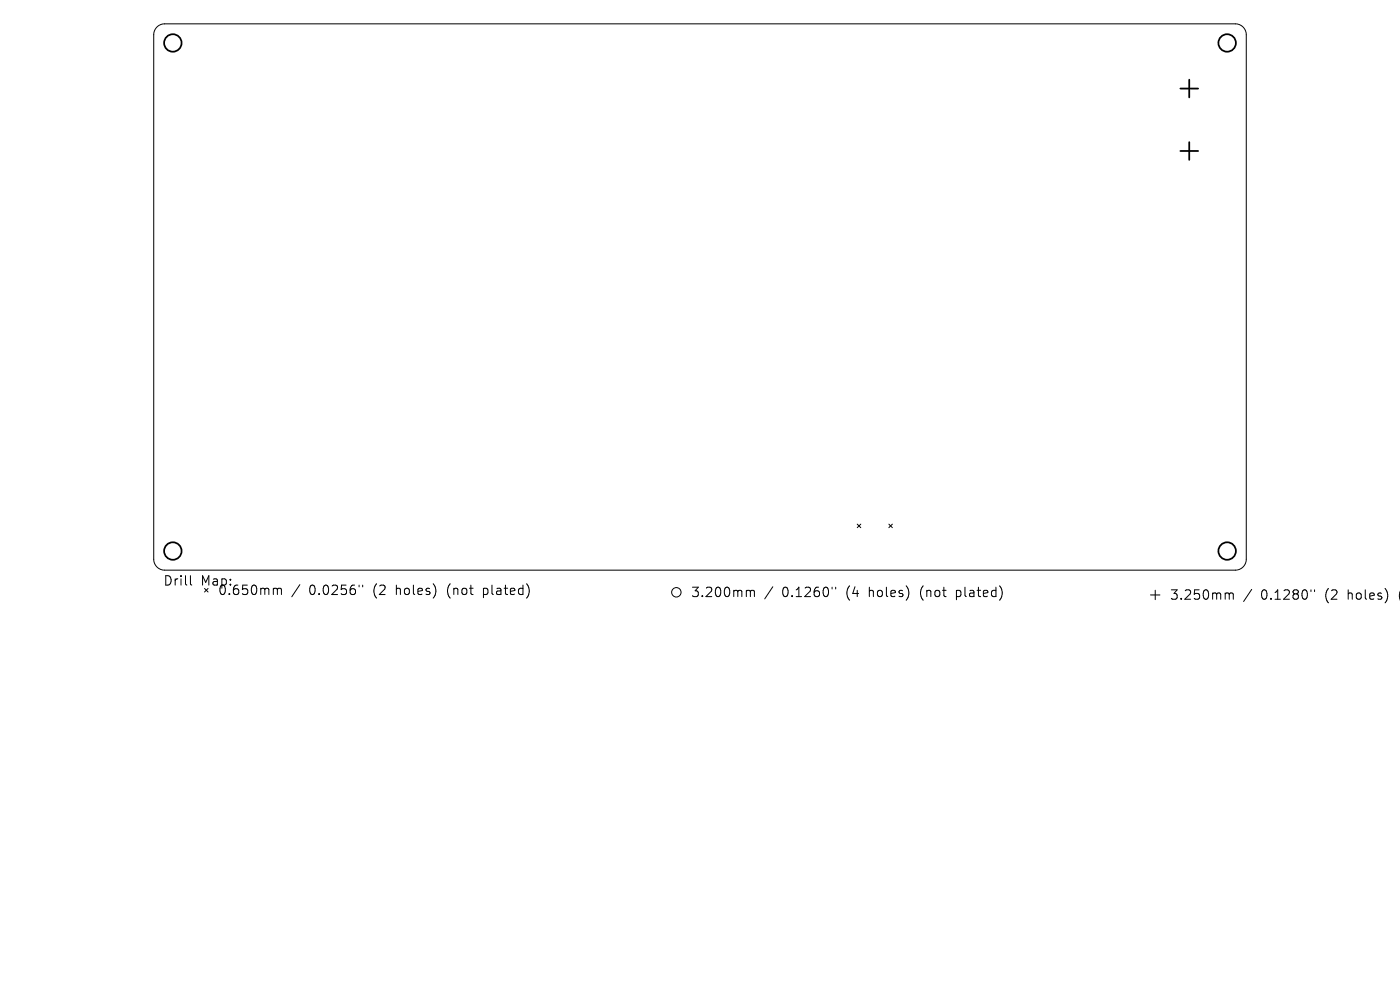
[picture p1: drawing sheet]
<svg xmlns="http://www.w3.org/2000/svg" width="297mm" height="210mm" viewBox="0 0 297 210" stroke-linecap="round" stroke-linejoin="round" font-family="sans-serif">
<defs><g id="words">
<g font-size="2.8">
<text x="34.6" y="124.5">Drill</text>
<text x="42.6" y="124.5">Map:</text>
<text x="46.1" y="126.5">0.650mm</text>
<text x="65.6" y="126.5">0.0256&quot;</text>
<text x="79.3" y="126.5">(2</text>
<text x="84.3" y="126.5">holes)</text>
<text x="95.3" y="126.5">(not</text>
<text x="103.2" y="126.5">plated)</text>
<text x="146.5" y="126.9">3.200mm</text>
<text x="165.9" y="126.9">0.1260&quot;</text>
<text x="179.7" y="126.9">(4</text>
<text x="184.6" y="126.9">holes)</text>
<text x="195.7" y="126.9">(not</text>
<text x="203.5" y="126.9">plated)</text>
<text x="248.1" y="127.5">3.250mm</text>
<text x="267.5" y="127.5">0.1280&quot;</text>
<text x="281.2" y="127.5">(2</text>
<text x="286.2" y="127.5">holes)</text>
</g>
</g></defs>
<g fill="none" stroke="#000" stroke-width=".21">
<path d="M33.3 5.7l.8-.5 .8-.1h227.2a2.32 2.32 0 0 1 2.3 2.3v111.2a2.32 2.32 0 0 1-2.3 2.3h-227.2a2.32 2.32 0 0 1-2.3-2.3v-111.2l.2-1zM181.9 111.2l.7 .7M182.6 111.2l-.7 .7M188.6 111.2l.7 .7M189.3 111.2l-.7 .7M40.4 122.1v1.7l.3 .3M58.3 124.8h.3l.2 .3M58.8 125.1l.3-.3 .5 .1 .1 1.2M58.8 125.1v1M63.6 124l-1.7 2.6M76.2 124.1v.4M76.9 124.1v.4"/>
<path d="M158.6 125.2l.5 .1 .1 .2M159.2 125.5l.3-.3 .5 .1v1.3M159.2 125.5v1.1M164 124.5l-1.8 2.5M176.5 124.6v.3M177.3 124.6v.3M244.1 126.2h2M245.1 125.2v2M260.2 125.8l.5 .1 .1 .2M260.8 126.1l.3-.3 .4 .1 .1 1.2M260.8 126.1v1M265.5 125l-1.7 2.6"/>
<path d="M278.1 125.1v.4M278.9 125.1v.4M297.1 125.4l-.2 .8 .2 1.1"/>
<circle cx="143.5" cy="125.6" r="1"/>
</g>
<g fill="none" stroke="#000" stroke-width=".37">
<circle cx="36.7" cy="9.1" r="1.85"/>
<circle cx="260.3" cy="9.1" r="1.85"/>
<circle cx="36.7" cy="116.9" r="1.85"/>
<circle cx="260.3" cy="116.9" r="1.85"/>
</g>
<path d="M250.4 18.8h3.8M252.3 16.9v3.8M250.4 32h3.8M252.3 30.1v3.8" fill="none" stroke="#000" stroke-width=".38"/>
<use href="#words"/>
</svg>
